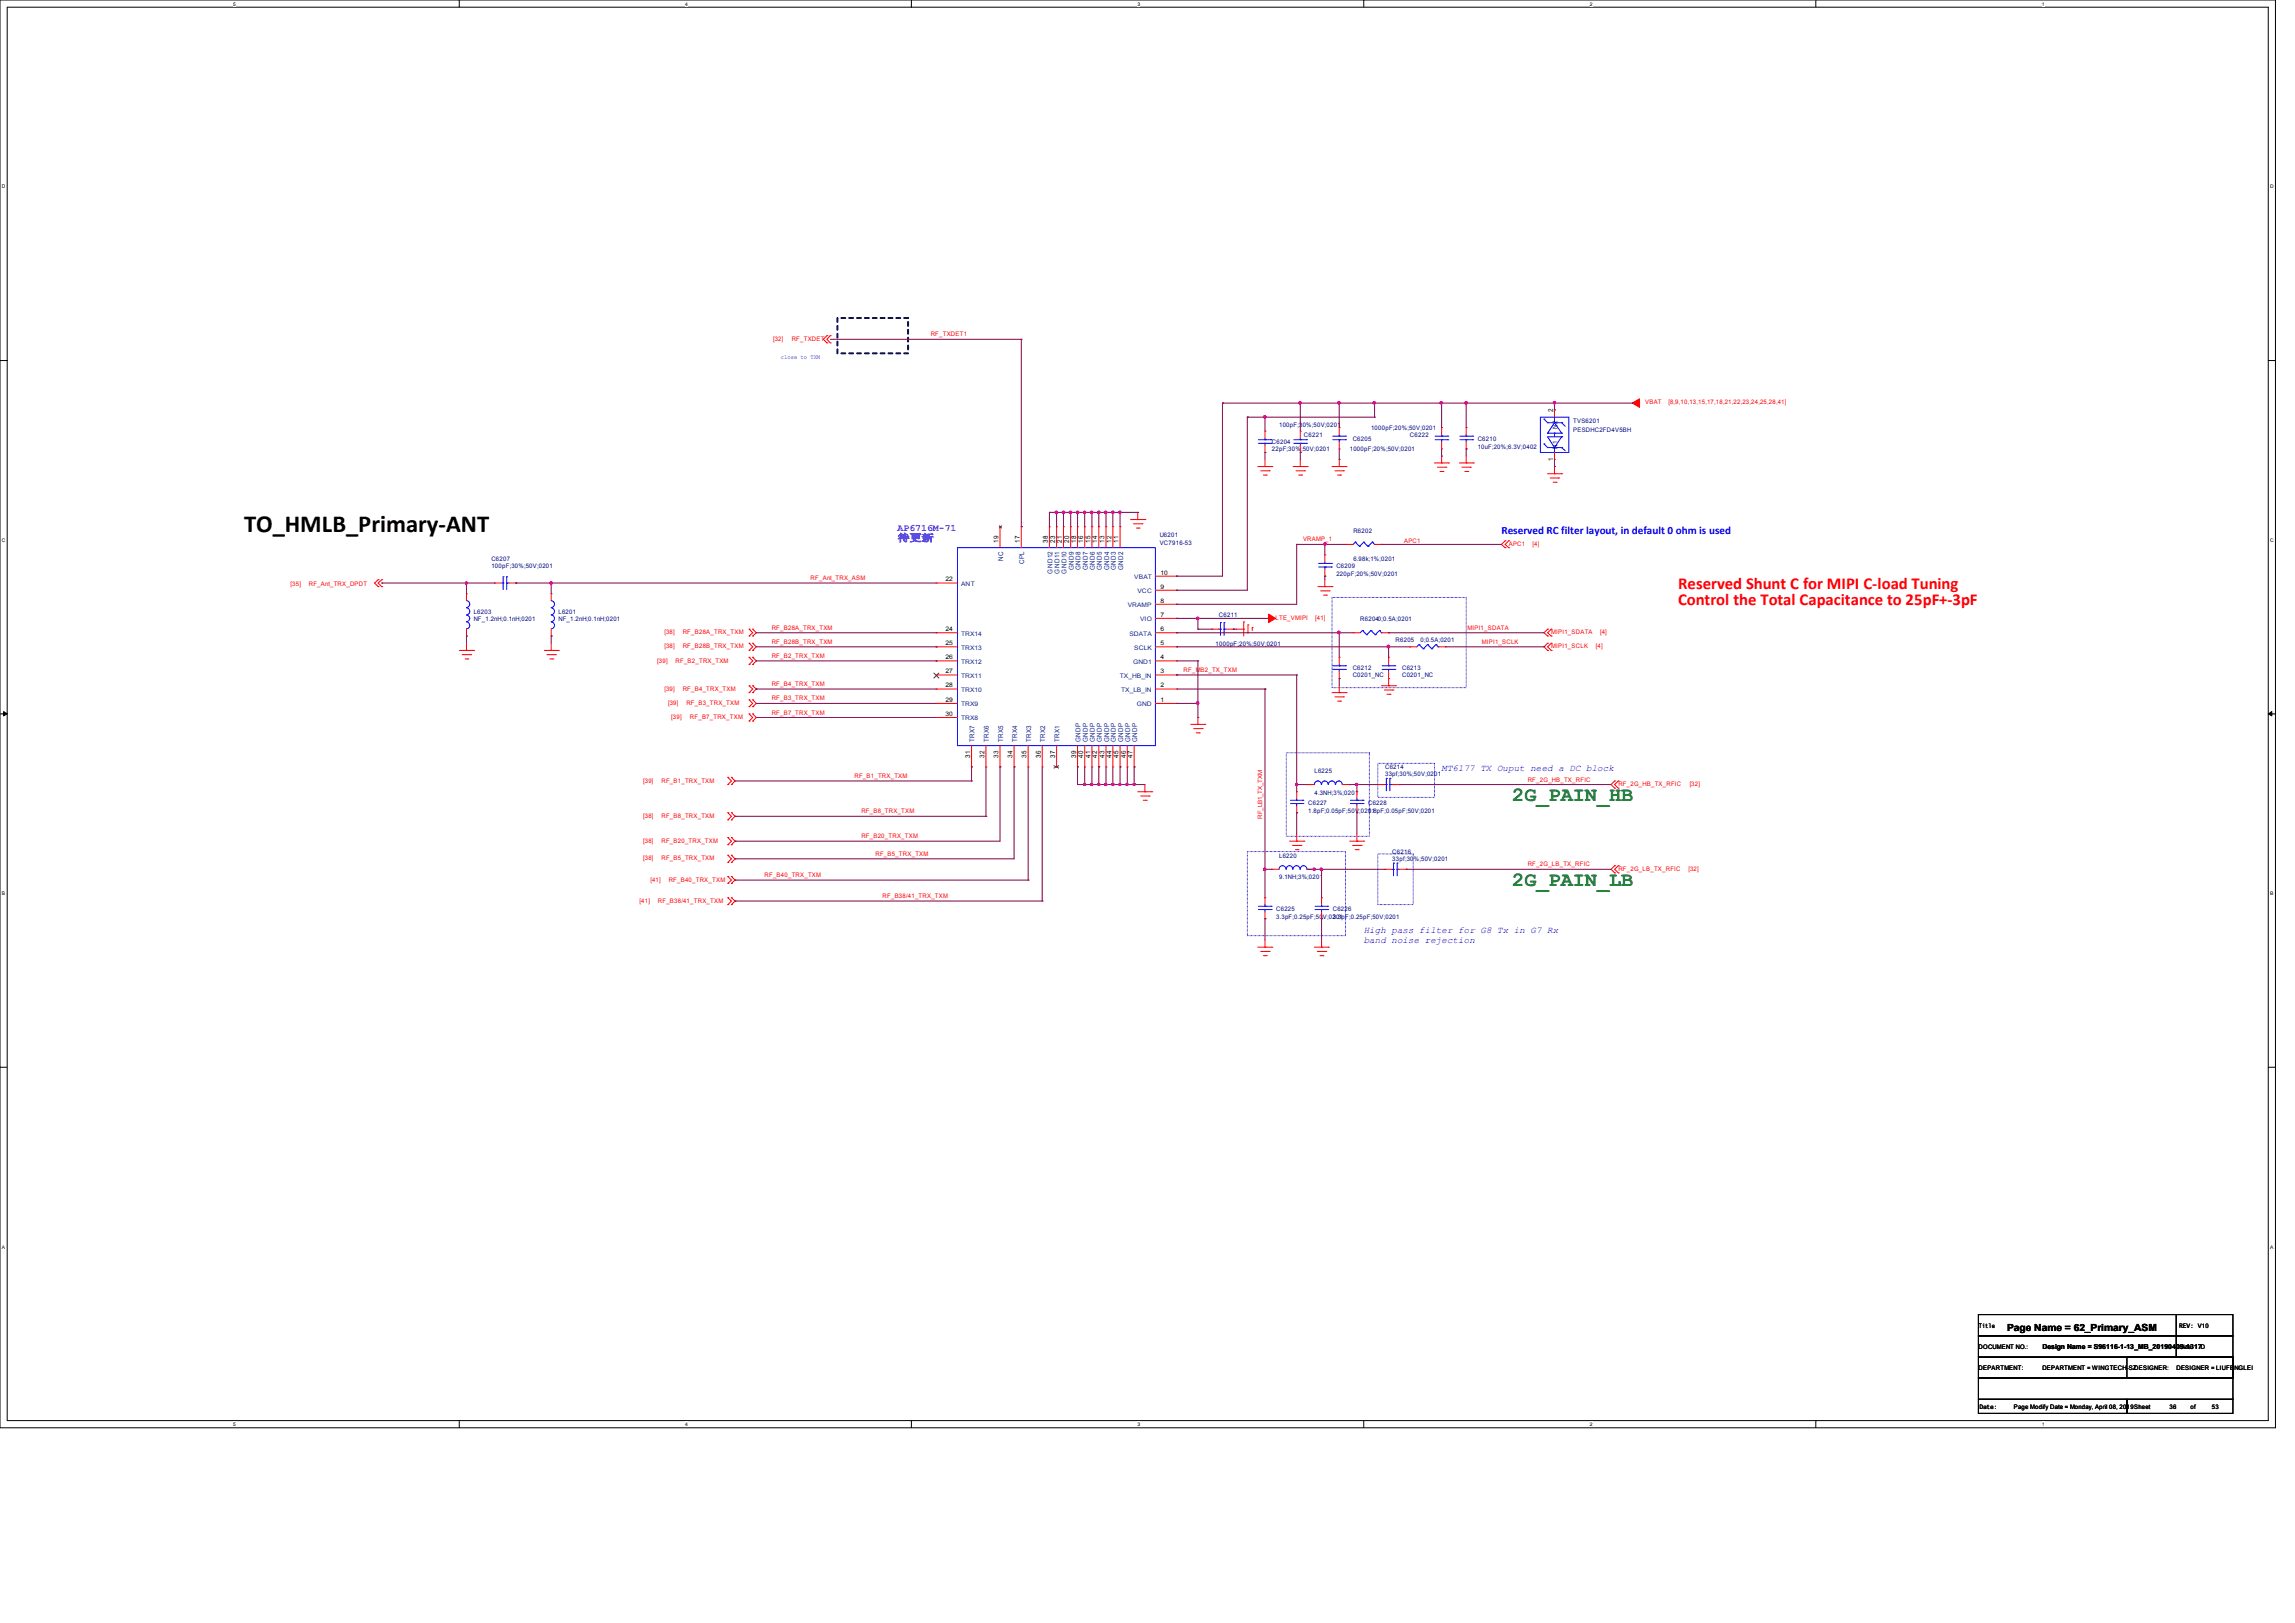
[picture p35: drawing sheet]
<svg xmlns="http://www.w3.org/2000/svg" width="297mm" height="210mm" viewBox="0 0 297 210" stroke-linecap="round" stroke-linejoin="round" font-family="sans-serif">
<defs><g id="words">
<text font-size="3.2" x="31.6" y="68.9">TO_HMLB_Primary-ANT</text>
<g font-size="2.6" fill="#008000">
<text x="195.7" y="103.7">2G_PAIN_HB</text>
<text x="195.7" y="114.6">2G_PAIN_LB</text>
</g>
<g font-size="2.2" fill="#f00">
<text x="217.2" y="76.2">Reserved Shunt C for MIPI C-load Tuning</text>
<text x="217.2" y="78.3">Control the Total Capacitance to 25pF+-3pF</text>
</g>
<text font-size="1.4" fill="#00f" x="194.3" y="69">Reserved RC filter layout, in default 0 ohm is used</text>
<g font-size="1.3" fill="#8000ff">
<text x="116.2" y="68.7">AP6716M-71</text>
<text x="116.2" y="70">待更新</text>
</g>
<text font-size="1.3" x="259.7" y="172.2">Page Name = 62_Primary_ASM</text>
<g font-size="1.2" fill="#00f">
<text x="186.6" y="99.7">MT6177 TX Ouput need a DC block</text>
<text x="176.5" y="120.8">High pass filter for G8 Tx in G7 Rx</text>
<text x="176.5" y="122">band noise rejection</text>
</g>
<g font-size=".9">
<text x="201" y="53.3" transform="rotate(-90 201 53.3)">2</text>
<text x="201" y="59.6" transform="rotate(-90 201 59.6)">1</text>
<text x="129.2" y="70.2" transform="rotate(-90 129.2 70.2)">19</text>
<text x="132" y="70.2" transform="rotate(-90 132 70.2)">17</text>
<text x="135.6" y="70.2" transform="rotate(-90 135.6 70.2)">38</text>
<text x="136.5" y="70.2" transform="rotate(-90 136.5 70.2)">23</text>
<text x="137.4" y="70.2" transform="rotate(-90 137.4 70.2)">21</text>
<text x="138.4" y="70.2" transform="rotate(-90 138.4 70.2)">20</text>
<text x="139.2" y="70.2" transform="rotate(-90 139.2 70.2)">18</text>
<text x="140.2" y="70.2" transform="rotate(-90 140.2 70.2)">16</text>
<text x="141.1" y="70.2" transform="rotate(-90 141.1 70.2)">15</text>
<text x="142" y="70.2" transform="rotate(-90 142 70.2)">14</text>
<text x="142.9" y="70.2" transform="rotate(-90 142.9 70.2)">13</text>
<text x="143.8" y="70.2" transform="rotate(-90 143.8 70.2)">12</text>
<text x="144.8" y="70.2" transform="rotate(-90 144.8 70.2)">11</text>
<text x="125.5" y="98" transform="rotate(-90 125.5 98)">31</text>
<text x="127.4" y="98" transform="rotate(-90 127.4 98)">32</text>
<text x="129.2" y="98" transform="rotate(-90 129.2 98)">33</text>
<text x="131" y="98" transform="rotate(-90 131 98)">34</text>
<text x="132.9" y="98" transform="rotate(-90 132.9 98)">35</text>
<text x="134.7" y="98" transform="rotate(-90 134.7 98)">36</text>
<text x="136.5" y="98" transform="rotate(-90 136.5 98)">37</text>
<text x="139.2" y="98" transform="rotate(-90 139.2 98)">39</text>
<text x="140.2" y="98" transform="rotate(-90 140.2 98)">40</text>
<text x="141.1" y="98" transform="rotate(-90 141.1 98)">41</text>
<text x="142" y="98" transform="rotate(-90 142 98)">42</text>
<text x="142.9" y="98" transform="rotate(-90 142.9 98)">43</text>
<text x="143.8" y="98" transform="rotate(-90 143.8 98)">44</text>
<text x="144.8" y="98" transform="rotate(-90 144.8 98)">45</text>
<text x="145.7" y="98" transform="rotate(-90 145.7 98)">46</text>
<text x="146.6" y="98" transform="rotate(-90 146.6 98)">47</text>
<text x="264.3" y="174.5">Design Name = S96116-1-13_MB_20190409-1317D</text>
</g>
<g font-size=".9" fill="#004080">
<text x="201.6" y="58.1" transform="rotate(-90 201.6 58.1)">N1</text>
<text x="201.6" y="55.5" transform="rotate(-90 201.6 55.5)">N2</text>
<text x="129.8" y="72.6" transform="rotate(-90 129.8 72.6)">NC</text>
<text x="132.6" y="73" transform="rotate(-90 132.6 73)">CPL</text>
<text x="136.2" y="74.2" transform="rotate(-90 136.2 74.2)">GND12</text>
<text x="137.1" y="74.2" transform="rotate(-90 137.1 74.2)">GND11</text>
<text x="138" y="74.2" transform="rotate(-90 138 74.2)">GND10</text>
<text x="139" y="73.7" transform="rotate(-90 139 73.7)">GND9</text>
<text x="139.8" y="73.7" transform="rotate(-90 139.8 73.7)">GND8</text>
<text x="140.8" y="73.7" transform="rotate(-90 140.8 73.7)">GND7</text>
<text x="141.7" y="73.7" transform="rotate(-90 141.7 73.7)">GND6</text>
<text x="142.6" y="73.7" transform="rotate(-90 142.6 73.7)">GND5</text>
<text x="143.5" y="73.7" transform="rotate(-90 143.5 73.7)">GND4</text>
<text x="144.4" y="73.7" transform="rotate(-90 144.4 73.7)">GND3</text>
<text x="145.3" y="73.7" transform="rotate(-90 145.3 73.7)">GND2</text>
<text x="126.1" y="96" transform="rotate(-90 126.1 96)">TRX7</text>
<text x="128" y="96" transform="rotate(-90 128 96)">TRX6</text>
<text x="129.8" y="96" transform="rotate(-90 129.8 96)">TRX5</text>
<text x="131.6" y="96" transform="rotate(-90 131.6 96)">TRX4</text>
<text x="133.4" y="96" transform="rotate(-90 133.4 96)">TRX3</text>
<text x="135.3" y="96" transform="rotate(-90 135.3 96)">TRX2</text>
<text x="137.1" y="96" transform="rotate(-90 137.1 96)">TRX1</text>
<text x="139.8" y="96" transform="rotate(-90 139.8 96)">GNDP</text>
<text x="140.8" y="96" transform="rotate(-90 140.8 96)">GNDP</text>
<text x="141.7" y="96" transform="rotate(-90 141.7 96)">GNDP</text>
<text x="142.6" y="96" transform="rotate(-90 142.6 96)">GNDP</text>
<text x="143.5" y="96" transform="rotate(-90 143.5 96)">GNDP</text>
<text x="144.4" y="96" transform="rotate(-90 144.4 96)">GNDP</text>
<text x="145.3" y="96" transform="rotate(-90 145.3 96)">GNDP</text>
<text x="146.3" y="96" transform="rotate(-90 146.3 96)">GNDP</text>
<text x="147.2" y="96" transform="rotate(-90 147.2 96)">GNDP</text>
</g>
<g font-size=".8" fill="#f00">
<text x="100" y="44.1">[32]</text>
<text x="102.5" y="44.1">RF_TXDET</text>
<text x="120.4" y="43.5">RF_TXDET1</text>
<text x="212.9" y="52.2">VBAT</text>
<text x="215.9" y="52.2">[8,9,10,13,15,17,18,21,22,23,24,25,28,41]</text>
<text x="168.6" y="70.1">VRAMP_1</text>
<text x="181.7" y="70.3">APC1</text>
<text x="195.3" y="70.7">APC1</text>
<text x="198.3" y="70.7">[4]</text>
<text x="37.6" y="75.9">[35]</text>
<text x="40" y="75.9">RF_Ant_TRX_DPDT</text>
<text x="104.9" y="75.1">RF_Ant_TRX_ASM</text>
<text x="86" y="83.9">[38]</text>
<text x="86" y="82.1">[38]</text>
<text x="88.4" y="83.9">RF_B28B_TRX_TXM</text>
<text x="88.4" y="82.1">RF_B28A_TRX_TXM</text>
<text x="99.9" y="83.3">RF_B28B_TRX_TXM</text>
<text x="99.9" y="81.5">RF_B28A_TRX_TXM</text>
<text x="165.1" y="80.2">LTE_VMIPI</text>
<text x="170.2" y="80.2">[41]</text>
<text x="189.9" y="81.5">MIPI1_SDATA</text>
<text x="191.8" y="83.3">MIPI1_SCLK</text>
<text x="200.8" y="83.9">MIPI1_SCLK</text>
<text x="200.8" y="82.1">MIPI1_SDATA</text>
<text x="206.5" y="83.9">[4]</text>
<text x="207.1" y="82.1">[4]</text>
<text x="85.1" y="85.7">[39]</text>
<text x="86" y="89.4">[39]</text>
<text x="87.4" y="85.7">RF_B2_TRX_TXM</text>
<text x="88.4" y="89.4">RF_B4_TRX_TXM</text>
<text x="99.9" y="85.1">RF_B2_TRX_TXM</text>
<text x="99.9" y="88.8">RF_B4_TRX_TXM</text>
<text x="153.2" y="87">RF_MB2_TX_TXM</text>
<text x="86.4" y="91.2">[39]</text>
<text x="86.9" y="93">[39]</text>
<text x="88.8" y="91.2">RF_B3_TRX_TXM</text>
<text x="89.3" y="93">RF_B7_TRX_TXM</text>
<text x="99.9" y="92.5">RF_B7_TRX_TXM</text>
<text x="99.9" y="90.6">RF_B3_TRX_TXM</text>
<text x="83.2" y="101.3">[39]</text>
<text x="85.6" y="101.3">RF_B1_TRX_TXM</text>
<text x="110.6" y="100.7">RF_B1_TRX_TXM</text>
<text x="197.7" y="101.1">RF_2G_HB_TX_RFIC</text>
<text x="209.4" y="101.7">RF_2G_HB_TX_RFIC</text>
<text x="218.7" y="101.7">[32]</text>
<text x="83.2" y="105.8">[38]</text>
<text x="85.6" y="105.8">RF_B8_TRX_TXM</text>
<text x="111.5" y="105.2">RF_B8_TRX_TXM</text>
<text x="163.3" y="105.9" transform="rotate(-90 163.3 105.9)">RF_LB1_TX_TXM</text>
<text x="83.2" y="109.1">[38]</text>
<text x="83.2" y="111.3">[38]</text>
<text x="85.6" y="109.1">RF_B20_TRX_TXM</text>
<text x="85.6" y="111.3">RF_B5_TRX_TXM</text>
<text x="98.9" y="113.5">RF_B40_TRX_TXM</text>
<text x="111.5" y="108.5">RF_B20_TRX_TXM</text>
<text x="113.3" y="110.7">RF_B5_TRX_TXM</text>
<text x="197.7" y="112.1">RF_2G_LB_TX_RFIC</text>
<text x="209.4" y="112.7">RF_2G_LB_TX_RFIC</text>
<text x="218.5" y="112.7">[32]</text>
<text x="82.8" y="116.8">[41]</text>
<text x="84.2" y="114.1">[41]</text>
<text x="85.1" y="116.8">RF_B38/41_TRX_TXM</text>
<text x="86.5" y="114.1">RF_B40_TRX_TXM</text>
<text x="114.2" y="116.2">RF_B38/41_TRX_TXM</text>
</g>
<text font-size=".8" fill="#00f" x="101.1" y="46.4">close to TXM</text>
<g font-size=".8" fill="#000080">
<text x="164.6" y="57.5">C6204</text>
<text x="164.6" y="58.4">22pF;30%;50V;0201</text>
<text x="165.5" y="55.2">100pF;30%;50V;0201</text>
<text x="168.8" y="56.6">C6221</text>
<text x="174.7" y="58.4">1000pF;20%;50V;0201</text>
<text x="175.1" y="57">C6205</text>
<text x="177.4" y="55.6">1000pF;20%;50V;0201</text>
<text x="182.5" y="56.6">C6222</text>
<text x="191.2" y="58.1">10uF;20%;6.3V;0402</text>
<text x="191.2" y="57">C6210</text>
<text x="203.6" y="54.7">TVS6201</text>
<text x="203.6" y="55.8">PESDHC2FD4V5BH</text>
<text x="150.1" y="70.5">VC7916-53</text>
<text x="150.1" y="69.5">U6201</text>
<text x="175.1" y="68.9">R6202</text>
<text x="63.6" y="72.6">C6207</text>
<text x="63.6" y="73.5">100pF;30%;50V;0201</text>
<text x="172.9" y="74.6">220pF;20%;50V;0201</text>
<text x="172.9" y="73.5">C6209</text>
<text x="175.1" y="72.6">6.98k;1%;0201</text>
<text x="61.3" y="79.4">L6203</text>
<text x="61.3" y="80.3">NF_1.2nH;0.1nH;0201</text>
<text x="72.3" y="80.3">NF_1.2nH;0.1nH;0201</text>
<text x="72.3" y="79.4">L6201</text>
<text x="157.3" y="83.5">1000pF;20%;50V;0201</text>
<text x="157.7" y="79.9">C6211</text>
<text x="176" y="80.3">R62040;0.5A;0201</text>
<text x="180.6" y="83.1">R6205</text>
<text x="183.8" y="83.1">0;0.5A;0201</text>
<text x="175.1" y="86.7">C6212</text>
<text x="175.1" y="87.5">C0201_NC</text>
<text x="181.5" y="86.7">C6213</text>
<text x="181.5" y="87.5">C0201_NC</text>
<text x="170.1" y="100">L6225</text>
<text x="179.3" y="99.5">C6214</text>
<text x="179.3" y="100.5">33pf;30%;50V;0201</text>
<text x="169.3" y="104.1">C6227</text>
<text x="169.3" y="105.2">1.8pF;0.05pF;50V;0201</text>
<text x="170.1" y="102.8">4.3NH;3%;0201</text>
<text x="177" y="104.1">C6228</text>
<text x="177" y="105.2">1.8pF;0.05pF;50V;0201</text>
<text x="165.5" y="113.8">9.1NH;3%;0201</text>
<text x="165.5" y="111">L6220</text>
<text x="180.2" y="110.5">C6216</text>
<text x="180.2" y="111.4">33pf;30%;50V;0201</text>
<text x="165.2" y="117.8">C6225</text>
<text x="165.2" y="118.9">3.3pF;0.25pF;50V;0201</text>
<text x="172.5" y="117.8">C6226</text>
<text x="172.5" y="118.9">3.3pF;0.25pF;50V;0201</text>
</g>
<g font-size=".8">
<text x="122.4" y="75.2">22</text>
<text x="150.2" y="76.2">9</text>
<text x="150.2" y="74.3">10</text>
<text x="150.2" y="78">8</text>
<text x="122.4" y="81.7">24</text>
<text x="122.4" y="83.5">25</text>
<text x="150.2" y="79.8">7</text>
<text x="150.2" y="83.5">5</text>
<text x="150.2" y="81.7">6</text>
<text x="122.4" y="85.3">26</text>
<text x="122.4" y="87.1">27</text>
<text x="122.4" y="88.9">28</text>
<text x="150.2" y="85.3">4</text>
<text x="150.2" y="88.9">2</text>
<text x="150.2" y="87.1">3</text>
<text x="122.4" y="90.8">29</text>
<text x="122.4" y="92.6">30</text>
<text x="150.2" y="90.8">1</text>
<text x="256.1" y="171.8">Title</text>
<text x="282" y="171.8">REV: V10</text>
<text x="256" y="174.5">DOCUMENT NO.:</text>
<text x="256" y="177.2">DEPARTMENT:</text>
<text x="264.3" y="177.2">DEPARTMENT = WINGTECH-SZDESIGNER:</text>
<text x="281.7" y="177.2">DESIGNER = LIUFENGLEI</text>
<text x="282" y="174.5">Size</text>
<text x="256.2" y="182.4">Date:</text>
<text x="260.6" y="182.4">Page Modify Date = Monday, April 08, 2019Sheet</text>
<text x="280.8" y="182.4">36</text>
<text x="283.5" y="182.4">of</text>
<text x="286.2" y="182.4">53</text>
</g>
<g font-size=".8" fill="#004080">
<text x="124.4" y="75.8">ANT</text>
<text x="146.8" y="74.9">VBAT</text>
<text x="147.2" y="76.8">VCC</text>
<text x="124.4" y="82.3">TRX14</text>
<text x="145.9" y="78.6">VRAMP</text>
<text x="146.2" y="82.3">SDATA</text>
<text x="147.5" y="80.4">VIO</text>
<text x="124.4" y="84.1">TRX13</text>
<text x="124.4" y="85.9">TRX12</text>
<text x="124.4" y="87.7">TRX11</text>
<text x="124.4" y="89.5">TRX10</text>
<text x="144.9" y="87.7">TX_HB_IN</text>
<text x="145.1" y="89.5">TX_LB_IN</text>
<text x="146.7" y="85.9">GND1</text>
<text x="146.8" y="84.1">SCLK</text>
<text x="124.4" y="91.4">TRX9</text>
<text x="124.4" y="93.2">TRX8</text>
<text x="147.1" y="91.4">GND</text>
</g>
<g font-size=".6">
<text x="30.2" y=".7">5</text>
<text x="88.7" y=".7">4</text>
<text x="147.2" y=".7">3</text>
<text x="205.7" y=".7">2</text>
<text x="264.2" y=".7">1</text>
<text x=".3" y="24.4">D</text>
<text x="293.8" y="24.4">D</text>
<text x=".3" y="70.1">C</text>
<text x="293.8" y="70.1">C</text>
<text x=".3" y="115.8">B</text>
<text x="293.8" y="115.8">B</text>
<text x=".3" y="161.5">A</text>
<text x="293.8" y="161.5">A</text>
<text x="30.2" y="184.5">5</text>
<text x="88.7" y="184.5">4</text>
<text x="147.2" y="184.5">3</text>
<text x="205.7" y="184.5">2</text>
<text x="264.2" y="184.5">1</text>
</g>
</g></defs>
<path d="M0 0h294.5v184.7h-294.5zM.9 .9h292.6v182.9h-292.6z" fill="none" stroke="#000" stroke-width=".13"/>
<g fill="#fff">
<path d="M30.2 .1h.3v.7h-.3z"/>
<path d="M30.2 183.9h.3v.8h-.3z"/>
</g>
<path d="M59.4 0v.9M59.4 183.8v.9" fill="none" stroke="#000" stroke-width=".13"/>
<g fill="#fff">
<path d="M88.7 .1h.3v.7h-.3z"/>
<path d="M88.7 183.9h.3v.8h-.3z"/>
</g>
<path d="M117.9 0v.9M117.9 183.8v.9" fill="none" stroke="#000" stroke-width=".13"/>
<g fill="#fff">
<path d="M147.2 .1h.3v.7h-.3z"/>
<path d="M147.2 183.9h.3v.8h-.3z"/>
</g>
<path d="M176.5 0v.9M176.5 183.8v.9" fill="none" stroke="#000" stroke-width=".13"/>
<g fill="#fff">
<path d="M205.7 .1h.4v.7h-.4z"/>
<path d="M205.7 183.9h.4v.8h-.4z"/>
</g>
<path d="M235 0v.9M235 183.8v.9" fill="none" stroke="#000" stroke-width=".13"/>
<g fill="#fff">
<path d="M264.2 .1h.4v.7h-.4z"/>
<path d="M264.2 183.9h.4v.8h-.4z"/>
<path d="M.3 23.8h.4v.7h-.4z"/>
<path d="M293.8 23.8h.5v.7h-.5z"/>
<path d="M.3 69.5h.4v.7h-.4z"/>
<path d="M293.8 69.5h.5v.7h-.5z"/>
</g>
<path d="M0 46.7h.9M293.5 46.7h1" fill="none" stroke="#000" stroke-width=".13"/>
<g fill="#fff">
<path d="M.3 115.2h.4v.8h-.4z"/>
<path d="M293.8 115.2h.4v.8h-.4z"/>
</g>
<path d="M0 92.4h.9M293.5 92.4h1" fill="none" stroke="#000" stroke-width=".13"/>
<path d="M.5 92.1l.4 .3-.4 .2zM293.5 92.4l.5-.3v.5z" fill="#000" stroke="#000" stroke-width=".13"/>
<g fill="#fff">
<path d="M.3 161h.3v.7h-.3z"/>
<path d="M293.8 161h.4v.7h-.4z"/>
</g>
<path d="M0 138.1h.9M293.5 138.1h1M256 170.1h25.6v2.7h-25.6zM256 172.8h25.6v2.8h-25.6zM256 178.3h33v2.8h-33zM256 175.6h33v2.7h-33zM275.3 175.6h13.7v2.7h-13.7zM281.6 170.1h7.4v2.7h-7.4zM281.6 172.8h7.4v2.8h-7.4zM256 181.1h19.3v1.8h-19.3zM275.3 181.1h13.7v1.8h-13.7z" fill="none" stroke="#000" stroke-width=".13"/>
<g fill="none" stroke="#00f" stroke-width=".13">
<path d="M162.9 57.4h1.6M162.9 56.9h1.6M163.7 56.9h.1M163.7 57.4h.1M163.7 56.7v.2M163.7 57.4v.2M164.5 57.4h.1M164.5 56.9h.1M167.4 57.4h1.7M167.4 56.9h1.7M168.3 56.9h.1M168.3 57.4h.1"/>
<path d="M168.3 56.7v.2M168.3 57.4v.2M169.1 57.4h.1M169.1 56.9h.1M172.5 56.9h1.6M172.5 56.4h1.6M173.3 56.4h.1M173.3 56.9h.1M173.3 56.3v.1M173.3 56.9v.2M174.1 56.9h.1M174.1 56.4h.1"/>
<path d="M185.7 56.9h1.7M185.7 56.4h1.7M186.6 56.4h.1M186.6 56.9h.1M186.6 56.3v.1M186.6 56.9v.2M187.4 56.9h.1M187.4 56.4h.1M188.9 56.9h1.7M188.9 56.4h1.7M189.7 56.4h.1M189.7 56.9h.1"/>
<path d="M189.7 56.3v.1M189.7 56.9v.2M190.6 56.9h.1M190.6 56.4h.1M199.3 54h3.7v4.5h-3.7zM199.8 54.2l.5 .5M199.8 57.4l.5 .5M199.8 54.2h.1M199.8 57.4h.1M200.3 54.7h.1M200.3 56h.1M200.3 57.9h.1"/>
<path d="M200.3 56h1.8M200.3 54.7h1.8M200.3 57.9h1.8M201.2 54.7h.1M201.2 56h.1M201.2 57.9h.1M201.2 58.5h.1M201.2 54.7l-.9 1.3M201.2 54v.7M201.2 56v.5M201.2 57.9v.6M201.2 54.7l.9 1.3"/>
<path d="M202.1 56.5h-1.8l.9 1.4M202.1 56.5l-.9 1.4M202.1 54.7h.1M202.1 56h.1M202.1 56.5h.1M202.1 57.9h.1M202.1 54.7l.5 .5M202.1 57.9l.5 .4M60.4 77.7a.44 .44 0 0 1 .4 .5 .44 .44 0 0 1-.4 .4M60.4 78.7a.44 .44 0 0 1 .4 .4 .44 .44 0 0 1-.4 .4M60.4 79.6a.42 .42 0 0 1 .4 .4 .42 .42 0 0 1-.4 .4M64.9 75.4h.2"/>
<path d="M65.1 75.4h.1M65.1 74.6h.1M65.1 74.6v1.7M65.6 75.4h.3M65.6 74.6h.1M65.6 75.4h.1M65.6 74.6v1.7M71.3 77.7a.44 .44 0 0 1 .5 .5 .44 .44 0 0 1-.5 .4M71.3 78.7a.44 .44 0 0 1 .5 .4 .44 .44 0 0 1-.5 .4M71.3 79.6a.42 .42 0 0 1 .5 .4 .42 .42 0 0 1-.5 .4M123.9 70.9h25.6v25.6h-25.6zM170.6 73.4h1.7"/>
<path d="M170.6 72.9h1.7M171.4 72.9h.1M171.4 73.4h.1M171.4 72.7v.2M171.4 73.4v.2M172.3 73.4h.1M172.3 72.9h.1M172.4 77.3h17.3v11.7h-17.3zM175.4 70.1l-.3 .3M175.4 70.1h.1M175.4 70.1l.5 .6M175.9 70.7h.1"/>
<path d="M176.5 70.1h.1M176.5 70.1l.5 .6M176.5 70.1l-.6 .6M177 70.7h.1M177.6 70.1h.1M177.6 70.1l.3 .3M177.6 70.1l-.6 .6M177.9 70.4h.1M60.4 80.5a.44 .44 0 0 1 .4 .4 .44 .44 0 0 1-.4 .5M71.3 80.5a.44 .44 0 0 1 .5 .4 .44 .44 0 0 1-.5 .5M157.7 81.4h.2M157.9 81.4h.1"/>
<path d="M157.9 80.6h.1M157.9 80.6v1.6M158.4 80.6h.1M158.4 81.4h.1M158.4 80.6v1.6M158.4 81.4h.3M166.5 97.4h10.7v10.8h-10.7zM172.5 86.6h1.6M172.5 86.1h1.6M173.3 86.1h.1M173.3 86.6h.1M173.3 86v.1"/>
<path d="M173.3 86.6v.3M174.1 86.6h.1M174.1 86.1h.1M176.3 81.6h.1M176.3 81.6l.6 .5M176.3 81.6l-.3 .3M176.9 82.1h.1M177.4 81.6l-.5 .5M177.4 81.6h.1M177.4 81.6l.6 .5M178 82.1h.1M178.3 98.8h7.3v4.4h-7.3z"/>
<path d="M178.5 81.6h.1M178.5 81.6l.3 .3M178.5 81.6l-.5 .5M178.8 81.9h.1M178.9 86.6h1.6M178.9 86.1h1.6M179.7 86.1h.1M179.7 86.6h.1M179.7 86v.1M179.7 86.6v.3M180.5 86.6h.1M180.5 86.1h.1"/>
<path d="M183.6 83.4l-.3 .3M183.6 83.4h.1M183.6 83.4l.6 .5M184.2 83.9h.1M184.7 83.4h.1M184.7 83.4l.6 .5M184.7 83.4l-.5 .5M185.3 83.9h.1M185.8 83.4h.1M185.8 83.4l.3 .3M185.8 83.4l-.5 .5M186.1 83.7h.1"/>
<path d="M161.4 110.2h12.7v10.9h-12.7zM162.9 117.7h1.6M162.9 117.3h1.6M163.7 117.3h.1M163.7 117.7h.1M163.7 117.1v.2M163.7 117.7v.3M164.5 117.7h.1M164.5 117.3h.1M166.4 112.5a.44 .44 0 0 0-.4-.5 .44 .44 0 0 0-.5 .5M167 104h1.6M167 103.5h1.6"/>
<path d="M167.3 112.5a.43 .43 0 0 0-.4-.5 .43 .43 0 0 0-.4 .5M167.8 103.5h.1M167.8 104h.1M167.8 103.3v.2M167.8 104v.3M168.2 112.5a.44 .44 0 0 0-.4-.5 .44 .44 0 0 0-.5 .5M168.6 104h.1M168.6 103.5h.1M169.1 112.5a.43 .43 0 0 0-.4-.5 .43 .43 0 0 0-.4 .5M170.2 117.7h1.6M170.2 117.3h1.6M171 101.5a.44 .44 0 0 0-.5-.5 .44 .44 0 0 0-.4 .5"/>
<path d="M171 117.3h.1M171 117.7h.1M171 117.1v.2M171 117.7v.3M171.8 117.7h.1M171.8 117.3h.1M171.9 101.5a.43 .43 0 0 0-.5-.5 .43 .43 0 0 0-.4 .5M172.8 101.5a.44 .44 0 0 0-.4-.5 .44 .44 0 0 0-.5 .5M173.7 101.5a.43 .43 0 0 0-.4-.5 .43 .43 0 0 0-.5 .5M174.8 104h1.6M174.8 103.5h1.6M175.6 103.5h.1"/>
<path d="M175.6 104h.1M175.6 103.3v.2M175.6 104v.3M176.4 104h.1M176.4 103.5h.1M178.3 110.5h4.6v6.6h-4.6zM179.2 101.5h.2M179.4 101.5h.1M179.4 100.7h.1M179.4 100.7v1.6M179.9 101.5h.3M179.9 100.7h.1"/>
<path d="M179.9 101.5h.1M179.9 100.7v1.6M180.2 112.5h.1M180.3 112.5h.1M180.3 111.7h.1M180.3 111.7v1.6M180.8 112.5h.3M180.8 111.7h.1M180.8 112.5h.1M180.8 111.7v1.6"/>
</g>
<path d="M108.4 41.1h9.1v4.6h-9.1z" fill="none" stroke="#000040" stroke-width=".25" stroke-dasharray=".5 .5"/>
<g fill="none" stroke="#f00" stroke-width=".13">
<path d="M107 43.4h.1M107 44.4h.1M107 43.4l-.4 .5 .4 .5M107.4 43.4l-.4 .5 .4 .5M107.4 43.4h.1M107.4 44.4h.1M163.7 55.8h.1M163.7 58.5h.1M163.7 55.8v.9M163.7 57.6v.9M163.7 59.4v1M168.3 55.8h.1"/>
<path d="M168.3 58.5h.1M168.3 55.8v.9M168.3 57.6v.9M168.3 59.4v1M173.3 55.3h.1M173.3 58.1h.1M173.3 55.3v1M173.3 57.1v1M173.3 59.4v1M185.6 59.9h1.9M186.6 59.9h.1M186.6 55.3h.1"/>
<path d="M186.6 58.1h.1M186.6 55.3v1M186.6 57.1v1M186.6 59v.9M187.5 59.9h.1M188.8 59.9h1.9M189.7 59.9h.1M189.7 55.3h.1M189.7 58.1h.1M189.7 55.3v1M189.7 57.1v1M189.7 59v.9"/>
<path d="M190.7 59.9h.1M201.2 59.4h.1M201.2 53h.1M201.2 53v1M201.2 58.5v.9M48.9 75l-.4 .4 .4 .5M48.9 75h.1M48.9 75.9h.1M49.4 75h.1M49.4 75.9h.1M49.4 75l-.5 .4 .5 .5M60.4 76.8h.1"/>
<path d="M60.4 76.8v.9M64 75.4h.9M64 75.4h.1M65.9 75.4h.9M66.8 75.4h.1M71.3 76.8h.1M71.3 76.8v.9M121.2 75.4h2.7M121.2 75.4h.1M129.4 68.2h.1M129.4 68.2v2.7M132.2 68.2h.1"/>
<path d="M132.2 68.2v2.7M135.8 68.2h.1M135.8 68.2v2.7M136.7 68.2h.1M136.7 68.2v2.7M137.6 68.2h.1M137.6 68.2v2.7M138.6 68.2h.1M138.6 68.2v2.7M139.4 68.2h.1M139.4 68.2v2.7M140.4 68.2h.1"/>
<path d="M140.4 68.2v2.7M141.3 68.2h.1M141.3 68.2v2.7M142.2 68.2h.1M142.2 68.2v2.7M143.1 68.2h.1M143.1 68.2v2.7M144 68.2h.1M144 68.2v2.7M144.9 68.2h.1M144.9 68.2v2.7M146.3 67.2h1.9"/>
<path d="M146.7 67.8h1.1M147.1 68.3h.3M147.2 67.2h.1M147.2 66.3v.9M147.4 68.3h.1M147.8 67.8h.1M148.2 67.2h.1M149.5 78.2h2.8M149.5 76.4h2.8M149.5 74.5h2.8M152.3 78.2h.1M152.3 76.4h.1"/>
<path d="M152.3 74.5h.1M162.8 60.4h1.8M163.2 60.9h1.1M163.5 61.5h.4M163.7 60.4h.1M163.9 61.5h.1M164.3 60.9h.1M164.6 60.4h.1M167.3 60.4h1.9M167.7 60.9h1.1M168.1 61.5h.3M168.3 60.4h.1"/>
<path d="M168.4 61.5h.1M168.8 60.9h.1M169.2 60.4h.1M170.6 75.9h1.8M170.9 76.5h1.1M171.3 77h.4M171.4 75.9h.1M171.4 71.8h.1M171.4 74.5h.1M171.4 71.8v.9M171.4 73.6v.9M171.4 75v.9"/>
<path d="M171.7 77h.1M172 76.5h.1M172.4 75.9h.1M172.4 60.4h1.8M172.8 60.9h1.1M173.1 61.5h.4M173.3 60.4h.1M173.5 61.5h.1M173.9 60.9h.1M174.2 60.4h.1M174.2 70.4h.1M174.2 70.4h.9"/>
<path d="M177.9 70.4h.9M178.8 70.4h.1M186 60.5h1.1M186.4 61h.3M186.7 61h.1M187.1 60.5h.1M189.2 60.5h1.1M189.6 61h.3M189.9 61h.1M190.3 60.5h.1M194.8 70l-.5 .4 .5 .5M194.8 70h.1"/>
<path d="M194.8 70.9h.1M195.2 70l-.4 .4 .4 .5M195.2 70.9h.1M195.2 70h.1M200.3 61.3h1.8M200.6 61.8h1.1M201 62.4h.4M201.2 61.3h.1M201.2 60.4v.9M201.4 62.4h.1M201.7 61.8h.1M202.1 61.3h.1"/>
<path d="M59.4 84.2h1.9M59.8 84.7h1.1M60.2 85.3h.3M60.4 84.2h.1M60.4 82.3h.1M60.4 81.4v.9M60.4 83.2v1M60.5 85.3h.1M60.9 84.7h.1M61.3 84.2h.1M70.4 84.2h1.9M70.8 84.7h1.1"/>
<path d="M71.2 85.3h.3M71.3 84.2h.1M71.3 82.3h.1M71.3 81.4v.9M71.3 83.2v1M71.5 85.3h.1M71.9 84.7h.1M72.3 84.2h.1M96.9 92.4h.1M96.9 93.3h.1M96.9 85h.1M96.9 86h.1"/>
<path d="M96.9 83.2h.1M96.9 84.2h.1M96.9 90.6h.1M96.9 91.4h.1M96.9 88.7h.1M96.9 89.6h.1M96.9 81.4h.1M96.9 82.3h.1M96.9 92.4l.5 .4-.5 .5M96.9 85l.5 .5-.5 .5M96.9 83.2l.5 .5-.5 .5M96.9 90.6l.5 .4-.5 .4"/>
<path d="M96.9 88.7l.5 .5-.5 .4M96.9 81.4l.5 .5-.5 .4M97.4 93.3h.1M97.4 92.4h.1M97.4 86h.1M97.4 85h.1M97.4 84.2h.1M97.4 83.2h.1M97.4 91.4h.1M97.4 90.6h.1M97.4 89.6h.1M97.4 88.7h.1"/>
<path d="M97.4 82.3h.1M97.4 81.4h.1M97.4 92.4l.5 .4-.5 .5M97.4 85l.5 .5-.5 .5M97.4 83.2l.5 .5-.5 .5M97.4 90.6l.5 .4-.5 .4M97.4 88.7l.5 .5-.5 .4M97.4 81.4l.5 .5-.5 .4M121.2 81.9h2.7M121.2 91h2.7M121.2 89.2h2.7M121.2 87.3h2.7"/>
<path d="M121.2 85.5h2.7M121.2 83.7h2.7M121.2 92.8h2.7M121.2 81.9h.1M121.2 83.7h.1M121.2 85.5h.1M121.2 87.3h.1M121.2 89.2h.1M121.2 91h.1M121.2 92.8h.1M125.7 99.2h.1M125.7 96.5v2.7"/>
<path d="M127.6 99.2h.1M127.6 96.5v2.7M129.4 99.2h.1M129.4 96.5v2.7M131.2 99.2h.1M131.2 96.5v2.7M133.1 99.2h.1M133.1 96.5v2.7M134.9 99.2h.1M134.9 96.5v2.7M136.7 99.2h.1M136.7 96.5v2.7"/>
<path d="M139.4 99.2h.1M139.4 96.5v2.7M140.4 99.2h.1M140.4 96.5v2.7M141.3 99.2h.1M141.3 96.5v2.7M142.2 99.2h.1M142.2 96.5v2.7M143.1 99.2h.1M143.1 96.5v2.7M144 99.2h.1M144 96.5v2.7"/>
<path d="M144.9 99.2h.1M144.9 96.5v2.7M145.9 99.2h.1M145.9 96.5v2.7M146.8 99.2h.1M146.8 96.5v2.7M149.5 81.9h2.8M149.5 91h2.8M149.5 89.2h2.8M149.5 87.3h2.8M149.5 85.5h2.8M149.5 83.7h2.8"/>
<path d="M149.5 80h2.8M152.3 91h.1M152.3 89.2h.1M152.3 87.3h.1M152.3 85.5h.1M152.3 83.7h.1M152.3 81.9h.1M152.3 80h.1M154.1 93.7h1.8M154.5 94.3h1.1M154.8 94.8h.4M155 93.7h.1"/>
<path d="M155 92.8v.9M155.2 94.8h.1M155.6 94.3h.1M155.9 93.7h.1M156.8 81.4h.9M156.8 81.4h.1M158.7 81.4h.9M159.6 81.4h.1M160 81.4h1M161 81.4h.1M161 80.5h.1M161 80.5v1.8"/>
<path d="M161.5 80.9h.1M161.5 80.9v1.1M162.1 81.2h.1M162.1 81.2v.4M172.4 89.6h1.8M172.8 90.2h1.1M173.1 90.7h.4M173.3 89.6h.1M173.3 85h.1M173.3 87.8h.1M173.3 85v1M173.3 86.9v.9"/>
<path d="M173.3 88.7v.9M173.5 90.7h.1M173.9 90.2h.1M174.2 89.6h.1M175.1 81.9h.9M175.1 81.9h.1M178.8 88.7h1.8M178.8 81.9h.9M179.2 89.3h1.1M179.5 89.8h.4M179.7 88.7h.1M179.7 81.9h.1"/>
<path d="M179.7 85h.1M179.7 87.8h.1M179.7 85v1M179.7 86.9v1.8M179.9 89.8h.1M180.3 89.3h.1M180.6 88.7h.1M182.5 83.7h.8M182.5 83.7h.1M186.1 83.7h.9M187 83.7h.1M200.3 83.2h.1"/>
<path d="M200.3 84.2h.1M200.3 81.4h.1M200.3 82.3h.1M200.3 83.2l-.5 .5 .5 .5M200.3 81.4l-.5 .5 .5 .4M200.7 83.2l-.4 .5 .4 .5M200.7 81.4l-.4 .5 .4 .4M200.7 84.2h.1M200.7 83.2h.1M200.7 82.3h.1M200.7 81.4h.1M94.2 108.4h.1"/>
<path d="M94.2 109.3h.1M94.2 113.4h.1M94.2 114.3h.1M94.2 105.2h.1M94.2 106.1h.1M94.2 116.2h.1M94.2 117.1h.1M94.2 110.7h.1M94.2 111.6h.1M94.2 100.6h.1M94.2 101.5h.1M94.2 108.4l.5 .4-.5 .5"/>
<path d="M94.2 113.4l.5 .5-.5 .4M94.2 105.2l.5 .4-.5 .5M94.2 116.2l.5 .4-.5 .5M94.2 110.7l.5 .4-.5 .5M94.2 100.6l.5 .4-.5 .5M94.7 109.3h.1M94.7 108.4h.1M94.7 114.3h.1M94.7 113.4h.1M94.7 106.1h.1M94.7 105.2h.1M94.7 117.1h.1"/>
<path d="M94.7 116.2h.1M94.7 111.6h.1M94.7 110.7h.1M94.7 101.5h.1M94.7 100.6h.1M94.7 108.4l.4 .4-.4 .5M94.7 113.4l.4 .5-.4 .4M94.7 105.2l.4 .4-.4 .5M94.7 116.2l.4 .4-.4 .5M94.7 110.7l.4 .4-.4 .5M94.7 100.6l.4 .4-.4 .5M147.2 102.4h1.9"/>
<path d="M147.6 103h1.1M148 103.5h.3M148.2 102.4h.1M148.2 101.5v.9M148.3 103.5h.1M148.7 103h.1M149.1 102.4h.1M163.7 116.2h.1M163.7 118.9h.1M163.7 116.2v.9M163.7 118v.9M164.6 112.5h.1"/>
<path d="M164.6 112.5h.9M166.9 108.8h1.8M167.3 109.4h1.1M167.6 109.9h.4M167.8 108.8h.1M167.8 102.4h.1M167.8 105.2h.1M167.8 102.4v.9M167.8 104.3v.9M167.8 107.9v.9M168 109.9h.1M168.4 109.4h.1"/>
<path d="M168.7 108.8h.1M169.2 101.5h.1M169.2 112.5h.9M169.2 101.5h.9M170.1 112.5h.1M171 116.2h.1M171 118.9h.1M171 116.2v.9M171 118v.9M173.7 101.5h1M174.7 101.5h.1M174.7 108.8h1.8"/>
<path d="M175 109.4h1.1M175.4 109.9h.4M175.6 108.8h.1M175.6 102.4h.1M175.6 105.2h.1M175.6 102.4v.9M175.6 104.3v.9M175.6 107.9v.9M175.8 109.9h.1M176.1 109.4h.1M176.5 108.8h.1M178.3 101.5h.9"/>
<path d="M178.3 101.5h.1M179.2 112.5h.1M179.2 112.5h1M180.2 101.5h.9M181.1 101.5h.1M181.1 112.5h.9M182 112.5h.1M209 101l-.5 .5 .5 .5M209 112l-.5 .5 .5 .4M209 101h.1M209 102h.1M209 112h.1"/>
<path d="M209 112.9h.1M209.4 101l-.4 .5 .4 .5M209.4 112l-.4 .5 .4 .4M209.4 102h.1M209.4 101h.1M209.4 112.9h.1M209.4 112h.1M162.8 122.6h1.8M163.2 123.1h1.1M163.5 123.7h.4M163.7 122.6h.1M163.7 121.6v1"/>
<path d="M163.9 123.7h.1M164.3 123.1h.1M164.6 122.6h.1M170.1 122.6h1.8M170.5 123.1h1.1M170.8 123.7h.4M171 122.6h.1M171 121.6v1M171.2 123.7h.1M171.6 123.1h.1M171.9 122.6h.1"/>
</g>
<g fill="#f00" stroke="#f00" stroke-width=".13">
<path d="M211.2 52.2l1-.6v1.1z" fill-rule="evenodd"/>
<path d="M164.2 79.5l.9 .5-.9 .6z" fill-rule="evenodd"/>
</g>
<path d="M129.3 68l.3 .4M129.6 68l-.3 .4M120.8 87.1l.7 .7M121.5 87.1l-.7 .7M136.3 99.1l.8 .3M137.1 99.1l-.8 .3" fill="none" stroke="#804000" stroke-width=".13"/>
<g fill="none" stroke="#800040" stroke-width=".13">
<path d="M107.4 43.9h24.8M132.2 43.9h.1M132.2 43.9v24.3M158.2 52.2h53M158.2 52.2h.1M158.2 52.2v22.3h-5.9M161.4 54h.1M161.4 54v22.4h-9.1M161.4 54h16.5M163.7 54h.1M163.7 58.5h.1M163.7 54v1.8"/>
<path d="M163.7 58.5v.9M168.3 58.5h.1M168.3 52.2h.1M168.3 52.2v3.6M168.3 58.5v.9M173.3 52.2h.1M173.3 59.4h.1M173.3 52.2v3.1M173.3 58.1v1.3M177.9 54h.1M177.9 52.2h.1M177.9 52.2v1.8"/>
<path d="M186.6 52.2h.1M186.6 59h.1M186.6 52.2v3.1M186.6 58.1v.9M189.7 58.1h.1M189.7 52.2h.1M189.7 52.2v3.1M189.7 58.1v.9M201.2 53h.1M201.2 52.2v.8M201.2 59.4v1M211.2 52.2h.1"/>
<path d="M49.4 75.4h.1M49.4 75.4h14.6M60.4 75.4h.1M60.4 75.4v1.4M66.8 75.4h54.4M66.8 75.4h.1M71.3 75.4h.1M71.3 75.4v1.4M132.2 68.2h.1M135.8 66.3h.1M135.8 66.3v1.9M135.8 66.3h11.4"/>
<path d="M136.7 66.3h.1M136.7 66.3v1.9M137.6 66.3h.1M137.6 66.3v1.9M138.6 66.3h.1M138.6 66.3v1.9M139.4 66.3h.1M139.4 66.3v1.9M140.4 66.3h.1M140.4 66.3v1.9M141.3 66.3h.1M141.3 66.3v1.9"/>
<path d="M142.2 66.3h.1M142.2 66.3v1.9M143.1 66.3h.1M143.1 66.3v1.9M144 66.3h.1M144 66.3v1.9M144.9 66.3h.1M144.9 66.3v1.9M147.2 66.3h.1M152.3 76.4h.1M152.3 78.2h.1M152.3 74.5h.1"/>
<path d="M167.8 70.4h.1M167.8 70.4v7.8h-15.5M167.8 70.4h6.4M171.4 70.4h.1M171.4 74.5h.1M171.4 70.4v1.4M171.4 74.5v.5M178.8 70.4h15.5M178.8 70.4h.1M201.2 60.4h.1M60.4 82.3h.1M60.4 82.3v.9"/>
<path d="M71.3 82.3h.1M71.3 82.3v.9M97.9 92.8h.1M97.9 89.2h.1M97.9 91h.1M97.9 81.9h23.3M97.9 83.7h23.3M97.9 85.5h23.3M97.9 92.8h23.3M97.9 89.2h23.3M97.9 91h23.3M121.2 83.7h.1"/>
<path d="M121.2 85.5h.1M121.2 81.9h.1M125.7 99.2h.1M125.7 99.2v1.8M127.6 99.2v6.4M129.4 99.2h.1M129.4 99.2v9.6h-34.3M131.2 99.2h.1M131.2 99.2v11.9h-36.1M133.1 99.2v14.7M134.9 99.2v17.4M139.4 99.2h.1"/>
<path d="M139.4 99.2v2.3h8.8M140.4 99.2v2.3M141.3 99.2v2.3M142.2 99.2h.1M142.2 99.2v2.3M143.1 99.2v2.3M144 99.2v2.3M144.9 99.2h.1M144.9 99.2v2.3M145.9 99.2v2.3M146.8 99.2h.1M146.8 99.2v2.3"/>
<path d="M152.3 87.3h15.5M152.3 83.7h30.2M152.3 81.9h22.8M152.3 80h11.9M152.3 91h2.7M152.3 83.7h.1M152.3 80h.1M152.3 87.3h.1M152.3 81.9h.1M152.3 91h.1M152.3 85.5h2.7M152.3 89.2h11.4"/>
<path d="M155 80h.1M155 81.4h.1M155 85.5h.1M155 91h.1M155 92.8h.1M155 80v1.4M155 85.5v7.3M155 81.4h1.8M159.6 81.4h.1M159.6 81.4h.4M163.7 89.2h.1M163.7 89.2v27"/>
<path d="M167.8 87.3h.1M167.8 87.3v15.1M173.3 81.9h.1M173.3 87.8h.1M173.3 81.9v3.1M173.3 87.8v.9M179.7 81.9h.1M179.7 83.7h.1M179.7 83.7v1.3M179.7 81.9h20.1M187 83.7h12.8M199.8 83.7h.1"/>
<path d="M95.1 105.6h32.5M95.1 113.9h38M95.1 116.6h39.8M95.1 105.6h.1M95.1 108.8h.1M95.1 113.9h.1M95.1 116.6h.1M95.1 111.1h.1M95.1 101h30.6M125.7 101h.1M127.6 105.6h.1M133.1 113.9h.1"/>
<path d="M134.9 116.6h.1M140.4 101.5h.1M141.3 101.5h.1M142.2 101.5h.1M143.1 101.5h.1M144 101.5h.1M144.9 101.5h.1M145.9 101.5h.1M146.8 101.5h.1M163.7 112.5h.9M163.7 112.5h.1M163.7 118.9h.1"/>
<path d="M163.7 118.9v2.7M167.8 101.5h1.4M167.8 101.5h.1M167.8 105.2h.1M167.8 105.2v2.7M169.2 112.5h.1M169.2 112.5h10M170.1 112.5h.1M171 112.5h.1M171 118.9h.1M171 112.5v3.7M171 118.9v2.7"/>
<path d="M174.7 101.5h.1M174.7 101.5h3.6M175.6 101.5h.1M175.6 105.2h.1M175.6 101.5v.9M175.6 105.2v2.7M181.1 101.5h.1M181.1 101.5h27.4M182 112.5h26.5M182 112.5h.1"/>
</g>
<g fill="#f0f" stroke="#f0f" stroke-width=".13">
<path d="M175.4 101.4h.3v.2h-.3z" fill-rule="evenodd"/>
<path d="M146.6 101.4h.3v.2h-.3z" fill-rule="evenodd"/>
<path d="M142.1 101.4h.2v.2h-.2z" fill-rule="evenodd"/>
<path d="M143 101.4h.2v.2h-.2z" fill-rule="evenodd"/>
<path d="M141.1 101.4h.3v.2h-.3z" fill-rule="evenodd"/>
<path d="M143.9 101.4h.2v.2h-.2z" fill-rule="evenodd"/>
<path d="M145.7 101.4h.3v.2h-.3z" fill-rule="evenodd"/>
<path d="M175.4 101.4h.3v.2h-.3z" fill-rule="evenodd"/>
<path d="M146.6 101.4h.3v.2h-.3z" fill-rule="evenodd"/>
<path d="M142.1 101.4h.2v.2h-.2z" fill-rule="evenodd"/>
<path d="M143 101.4h.2v.2h-.2z" fill-rule="evenodd"/>
<path d="M141.1 101.4h.3v.2h-.3z" fill-rule="evenodd"/>
<path d="M143.9 101.4h.2v.2h-.2z" fill-rule="evenodd"/>
<path d="M145.7 101.4h.3v.2h-.3z" fill-rule="evenodd"/>
<circle cx="177.8" cy="52.1" r=".17"/>
<circle cx="186.5" cy="52.1" r=".17"/>
<circle cx="179.7" cy="83.7" r=".17"/>
<circle cx="171.4" cy="70.4" r=".17"/>
<circle cx="167.8" cy="101.5" r=".15"/>
<circle cx="163.7" cy="112.5" r=".17"/>
<circle cx="171" cy="112.5" r=".17"/>
<circle cx="170.1" cy="112.5" r=".16"/>
<circle cx="173.3" cy="81.8" r=".17"/>
<circle cx="155" cy="80" r=".17"/>
<circle cx="71.3" cy="75.4" r=".17"/>
<circle cx="163.7" cy="53.9" r=".17"/>
<circle cx="168.2" cy="52.1" r=".17"/>
<circle cx="60.3" cy="75.4" r=".16"/>
<circle cx="189.7" cy="52.1" r=".17"/>
<circle cx="201.2" cy="52.1" r=".17"/>
<circle cx="173.3" cy="52.1" r=".17"/>
<circle cx="144.9" cy="101.5" r=".15"/>
<circle cx="140.4" cy="101.5" r=".15"/>
<circle cx="136.7" cy="66.3" r=".17"/>
<circle cx="141.3" cy="66.3" r=".17"/>
<circle cx="142.2" cy="66.3" r=".17"/>
<circle cx="137.6" cy="66.3" r=".17"/>
<circle cx="138.5" cy="66.3" r=".17"/>
<circle cx="139.4" cy="66.3" r=".17"/>
<circle cx="140.3" cy="66.3" r=".16"/>
<circle cx="143.1" cy="66.3" r=".17"/>
<circle cx="144" cy="66.3" r=".17"/>
<circle cx="144.9" cy="66.3" r=".16"/>
<circle cx="155" cy="91" r=".17"/>
</g>
<use href="#words"/>
</svg>
